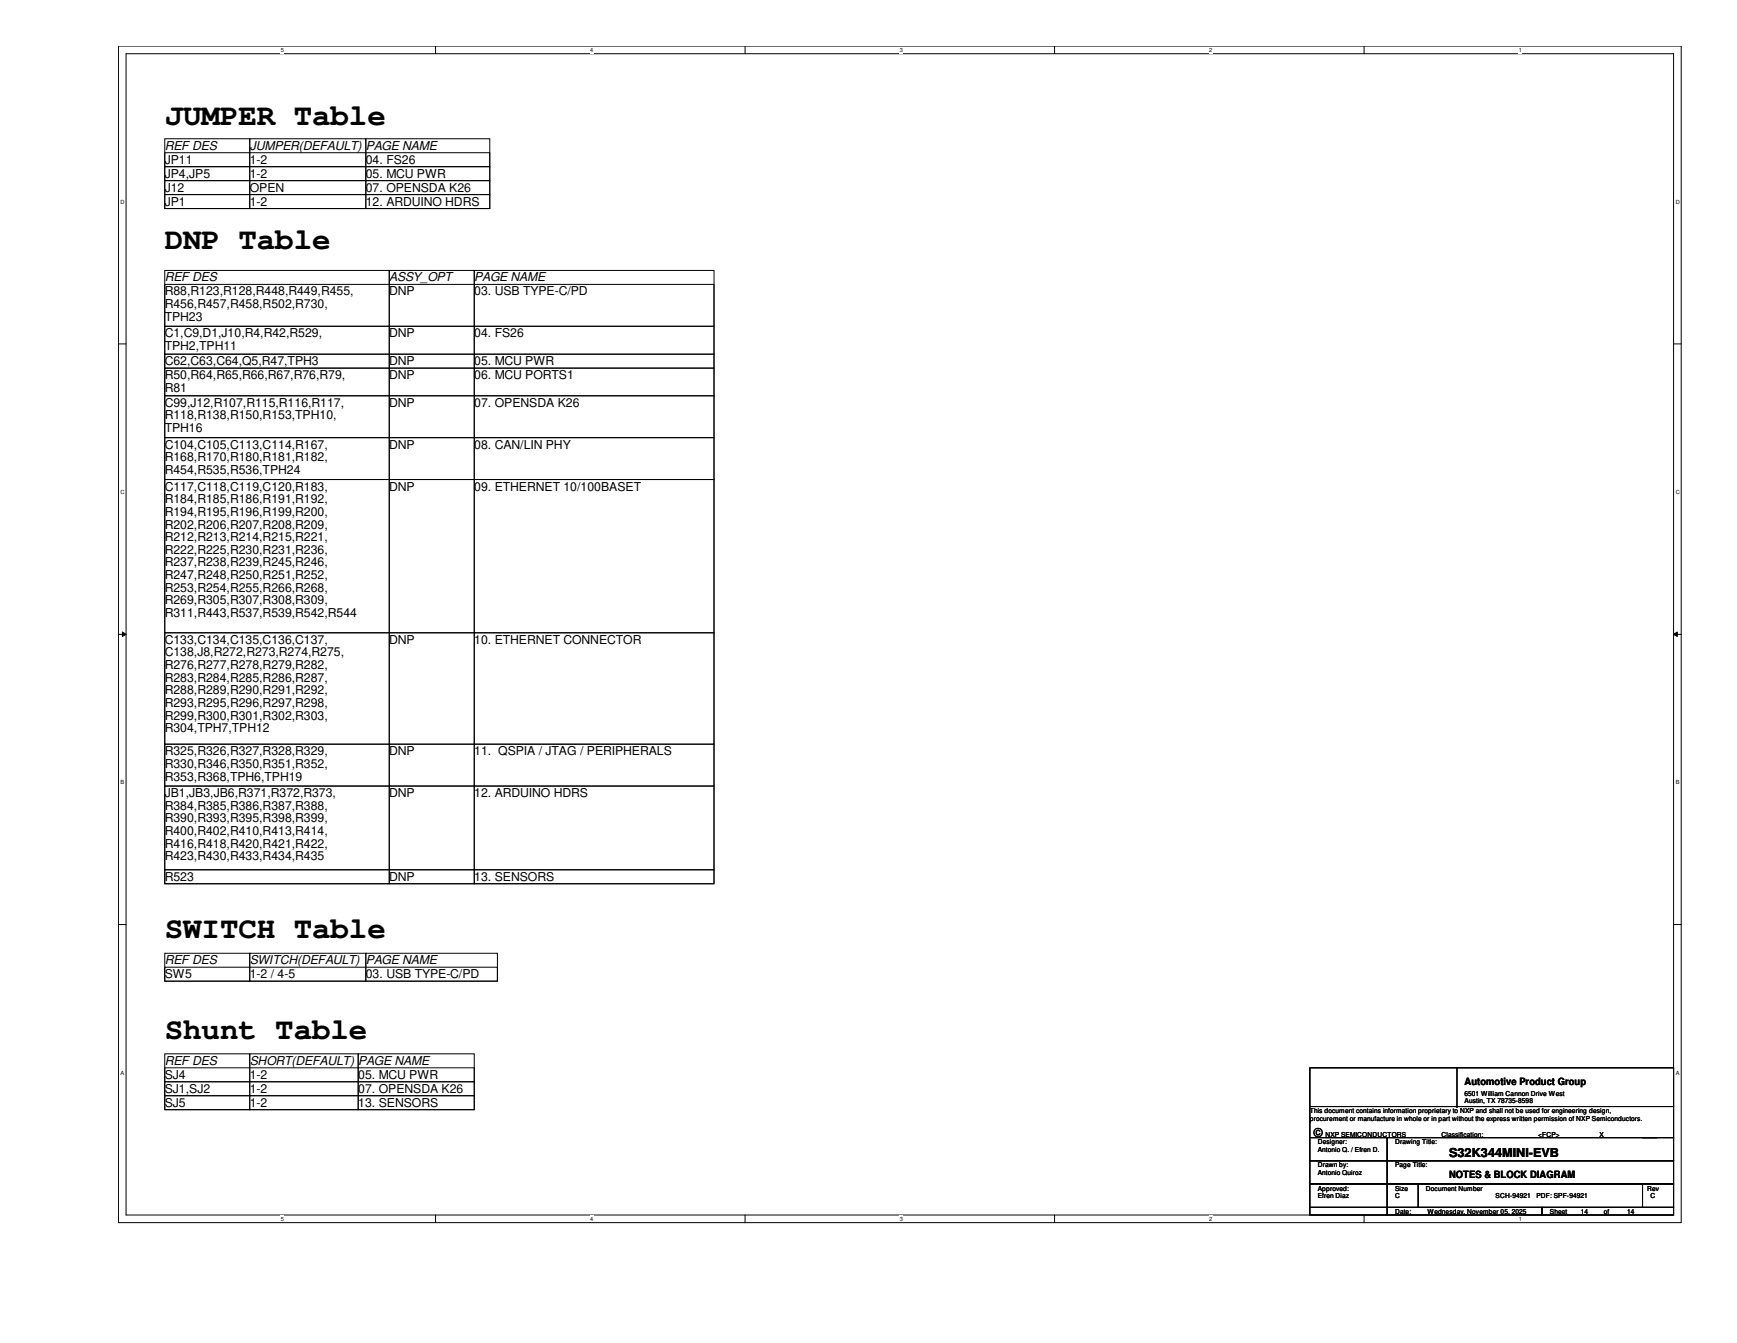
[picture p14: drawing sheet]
<svg xmlns="http://www.w3.org/2000/svg" width="279mm" height="216mm" viewBox="0 0 279 216" stroke-linecap="round" stroke-linejoin="round" font-family="sans-serif">
<defs><g id="words">
<g font-size="5">
<text x="26.5" y="20.1">JUMPER Table</text>
<text x="26.5" y="40">DNP Table</text>
<text x="26.5" y="150.7">SWITCH Table</text>
<text x="26.5" y="167">Shunt Table</text>
</g>
<g font-size="2">
<text x="26.5" y="24">REF DES</text>
<text x="26.5" y="26.3">JP11</text>
<text x="26.5" y="28.6">JP4,JP5</text>
<text x="40.2" y="24">JUMPER(DEFAULT) PAGE NAME</text>
<text x="40.2" y="26.3">1-2</text>
<text x="40.2" y="28.6">1-2</text>
<text x="58.8" y="26.3">04. FS26</text>
<text x="58.8" y="28.6">05. MCU PWR</text>
<text x="26.5" y="30.8">J12</text>
<text x="26.5" y="33.1">JP1</text>
<text x="40.2" y="33.1">1-2</text>
<text x="40.2" y="30.8">OPEN</text>
<text x="58.8" y="33.1">12. ARDUINO HDRS</text>
<text x="58.8" y="30.8">07. OPENSDA K26</text>
<text x="26.5" y="45.2">REF DES</text>
<text x="26.5" y="47.5">R88,R123,R128,R448,R449,R455,</text>
<text x="62.6" y="45.2">ASSY_OPT</text>
<text x="62.6" y="47.5">DNP</text>
<text x="76.3" y="45.2">PAGE NAME</text>
<text x="76.3" y="47.5">03. USB TYPE-C/PD</text>
<text x="26.5" y="49.5">R456,R457,R458,R502,R730,</text>
<text x="26.5" y="51.6">TPH23</text>
<text x="26.5" y="54.2">C1,C9,D1,J10,R4,R42,R529,</text>
<text x="26.5" y="56.3">TPH2,TPH11</text>
<text x="26.5" y="58.7">C62,C63,C64,Q5,R47,TPH3</text>
<text x="62.6" y="58.7">DNP</text>
<text x="62.6" y="54.2">DNP</text>
<text x="76.3" y="58.7">05. MCU PWR</text>
<text x="76.3" y="54.2">04. FS26</text>
<text x="26.5" y="61">R50,R64,R65,R66,R67,R76,R79,</text>
<text x="26.5" y="63">R81</text>
<text x="26.5" y="65.4">C99,J12,R107,R115,R116,R117,</text>
<text x="62.6" y="61">DNP</text>
<text x="62.6" y="65.4">DNP</text>
<text x="76.3" y="61">06. MCU PORTS1</text>
<text x="76.3" y="65.4">07. OPENSDA K26</text>
<text x="26.5" y="67.4">R118,R138,R150,R153,TPH10,</text>
<text x="26.5" y="69.5">TPH16</text>
<text x="26.5" y="72.1">C104,C105,C113,C114,R167,</text>
<text x="26.5" y="74.2">R168,R170,R180,R181,R182,</text>
<text x="26.5" y="76.2">R454,R535,R536,TPH24</text>
<text x="62.6" y="72.1">DNP</text>
<text x="76.3" y="72.1">08. CAN/LIN PHY</text>
<text x="26.5" y="78.9">C117,C118,C119,C120,R183,</text>
<text x="26.5" y="80.9">R184,R185,R186,R191,R192,</text>
<text x="26.5" y="82.9">R194,R195,R196,R199,R200,</text>
<text x="62.6" y="78.9">DNP</text>
<text x="76.3" y="78.9">09. ETHERNET 10/100BASET</text>
<text x="26.5" y="85">R202,R206,R207,R208,R209,</text>
<text x="26.5" y="87">R212,R213,R214,R215,R221,</text>
<text x="26.5" y="89">R222,R225,R230,R231,R236,</text>
<text x="26.5" y="91.1">R237,R238,R239,R245,R246,</text>
<text x="26.5" y="93.1">R247,R248,R250,R251,R252,</text>
<text x="26.5" y="95.1">R253,R254,R255,R266,R268,</text>
<text x="26.5" y="97.2">R269,R305,R307,R308,R309,</text>
<text x="26.5" y="99.2">R311,R443,R537,R539,R542,R544</text>
<text x="26.5" y="103.5">C133,C134,C135,C136,C137,</text>
<text x="26.5" y="105.5">C138,J8,R272,R273,R274,R275,</text>
<text x="26.5" y="107.6">R276,R277,R278,R279,R282,</text>
<text x="62.6" y="103.5">DNP</text>
<text x="76.3" y="103.5">10. ETHERNET CONNECTOR</text>
<text x="26.5" y="109.6">R283,R284,R285,R286,R287,</text>
<text x="26.5" y="111.6">R288,R289,R290,R291,R292,</text>
<text x="26.5" y="113.7">R293,R295,R296,R297,R298,</text>
<text x="26.5" y="115.7">R299,R300,R301,R302,R303,</text>
<text x="26.5" y="117.7">R304,TPH7,TPH12</text>
<text x="26.5" y="121.4">R325,R326,R327,R328,R329,</text>
<text x="26.5" y="123.4">R330,R346,R350,R351,R352,</text>
<text x="26.5" y="125.5">R353,R368,TPH6,TPH19</text>
<text x="62.6" y="121.4">DNP</text>
<text x="76.3" y="121.4">11. QSPIA / JTAG / PERIPHERALS</text>
<text x="26.5" y="128.1">JB1,JB3,JB6,R371,R372,R373,</text>
<text x="26.5" y="130.2">R384,R385,R386,R387,R388,</text>
<text x="62.6" y="128.1">DNP</text>
<text x="76.3" y="128.1">12. ARDUINO HDRS</text>
<text x="26.5" y="132.2">R390,R393,R395,R398,R399,</text>
<text x="26.5" y="134.2">R400,R402,R410,R413,R414,</text>
<text x="26.5" y="136.3">R416,R418,R420,R421,R422,</text>
<text x="26.5" y="138.3">R423,R430,R433,R434,R435</text>
<text x="26.5" y="141.6">R523</text>
<text x="62.6" y="141.6">DNP</text>
<text x="76.3" y="141.6">13. SENSORS</text>
<text x="26.5" y="155">REF DES</text>
<text x="40.2" y="155">SWITCH(DEFAULT) PAGE NAME</text>
<text x="26.5" y="157.3">SW5</text>
<text x="40.2" y="157.3">1-2 / 4-5</text>
<text x="58.8" y="157.3">03. USB TYPE-C/PD</text>
<text x="26.5" y="171.2">REF DES</text>
<text x="26.5" y="173.4">SJ4</text>
<text x="40.2" y="173.4">1-2</text>
<text x="40.2" y="171.2">SHORT(DEFAULT) PAGE NAME</text>
<text x="57.6" y="173.4">05. MCU PWR</text>
<text x="26.5" y="175.7">SJ1,SJ2</text>
<text x="26.5" y="177.9">SJ5</text>
<text x="40.2" y="177.9">1-2</text>
<text x="40.2" y="175.7">1-2</text>
<text x="57.6" y="175.7">07. OPENSDA K26</text>
<text x="57.6" y="177.9">13. SENSORS</text>
<text x="211.3" y="182.8">©</text>
<text x="233.1" y="186">S32K344MINI-EVB</text>
</g>
<g font-size="1.6">
<text x="235.6" y="174.5">Automotive Product Group</text>
<text x="233.1" y="189.4">NOTES &amp; BLOCK DIAGRAM</text>
</g>
<g font-size="1.1">
<text x="210.7" y="178.9">This document contains information proprietary to NXP and shall not be used for engineering design,</text>
<text x="235.6" y="176.2">6501 William Cannon Drive West</text>
<text x="235.6" y="177.4">Austin, TX 78735-8598</text>
<text x="210.7" y="180.2">procurement or manufacture in whole or in part without the express written permission of NXP Semiconductors.</text>
<text x="212" y="183.9">Designer:</text>
<text x="212" y="185.2">Antonio Q. / Efren D.</text>
<text x="213.2" y="182.7">NXP SEMICONDUCTORS</text>
<text x="224.4" y="183.9">Drawing Title:</text>
<text x="231.9" y="182.7">Classification:</text>
<text x="247.4" y="182.7">&lt;FCP&gt;</text>
<text x="257.3" y="182.7">X</text>
<text x="264.2" y="182.7">____</text>
<text x="212" y="187.7">Drawn by:</text>
<text x="212" y="191.4">Approved:</text>
<text x="212" y="188.9">Antonio Quiroz</text>
<text x="224.4" y="187.7">Page Title:</text>
<text x="224.4" y="191.4">Size</text>
<text x="229.4" y="191.4">Document Number</text>
<text x="265" y="191.4">Rev</text>
<text x="212" y="192.7">Efren Diaz</text>
<text x="224.4" y="195.2">Date:</text>
<text x="224.4" y="192.7">C</text>
<text x="229.6" y="195.2">Wednesday, November 05, 2025</text>
<text x="240.6" y="192.7">SCH-94921</text>
<text x="247.1" y="192.7">PDF: SPF-94921</text>
<text x="249.3" y="195.2">Sheet</text>
<text x="254.3" y="195.2">14</text>
<text x="258" y="195.2">of</text>
<text x="261.7" y="195.2">14</text>
<text x="265.5" y="192.7">C</text>
</g>
<g font-size=".9">
<text x="45.2" y="8.3">5</text>
<text x="95" y="8.3">4</text>
<text x="144.7" y="8.3">3</text>
<text x="194.5" y="8.3">2</text>
<text x="244.3" y="8.3">1</text>
<text x="19.4" y="32.8">D</text>
<text x="269.5" y="32.8">D</text>
<text x="19.4" y="79.4">C</text>
<text x="269.5" y="79.4">C</text>
<text x="19.4" y="126.1">B</text>
<text x="269.5" y="126.1">B</text>
<text x="19.4" y="172.8">A</text>
<text x="269.5" y="172.8">A</text>
<text x="45.2" y="196.3">5</text>
<text x="95" y="196.3">4</text>
<text x="144.7" y="196.3">3</text>
<text x="194.5" y="196.3">2</text>
<text x="244.3" y="196.3">1</text>
</g>
</g></defs>
<path d="M19.1 7.4h251.3v189.2h-251.3zM20.3 8.6h248.9v186.7h-248.9z" fill="none" stroke="#000" stroke-width=".16"/>
<g fill="#fff">
<path d="M45.2 7.5h.5v1.1h-.5z"/>
<path d="M45.2 195.5h.5v1h-.5z"/>
</g>
<path d="M70.1 7.4v1.2M70.1 195.3v1.3" fill="none" stroke="#000" stroke-width=".16"/>
<g fill="#fff">
<path d="M95 7.5h.5v1.1h-.5z"/>
<path d="M95 195.5h.5v1h-.5z"/>
</g>
<path d="M119.8 7.4v1.2M119.8 195.3v1.3" fill="none" stroke="#000" stroke-width=".16"/>
<g fill="#fff">
<path d="M144.7 7.5h.5v1.1h-.5z"/>
<path d="M144.7 195.5h.5v1h-.5z"/>
</g>
<path d="M169.6 7.4v1.2M169.6 195.3v1.3" fill="none" stroke="#000" stroke-width=".16"/>
<g fill="#fff">
<path d="M194.5 7.5h.5v1.1h-.5z"/>
<path d="M194.5 195.5h.5v1h-.5z"/>
</g>
<path d="M219.4 7.4v1.2M219.4 195.3v1.3" fill="none" stroke="#000" stroke-width=".16"/>
<g fill="#fff">
<path d="M244.3 7.5h.5v1.1h-.5z"/>
<path d="M244.3 195.5h.5v1h-.5z"/>
<path d="M19.4 32h.6v1h-.6z"/>
<path d="M269.5 32h.7v1h-.7z"/>
<path d="M19.4 78.6h.6v1h-.6z"/>
<path d="M269.5 78.6h.7v1h-.7z"/>
</g>
<path d="M19.1 55.3h1.2M269.2 55.3h1.2" fill="none" stroke="#000" stroke-width=".16"/>
<g fill="#fff">
<path d="M19.4 125.3h.6v1h-.6z"/>
<path d="M269.5 125.3h.6v1h-.6z"/>
</g>
<path d="M19.1 102h1.2M19.7 101.6l.6 .4-.6 .3zM269.2 102l.6-.4v.7zM269.2 102h1.2" fill="none" stroke="#000" stroke-width=".16"/>
<path d="M19.7 101.6l.6 .4-.6 .3zM269.2 102l.6-.4v.7z" fill="#000"/>
<g fill="#fff">
<path d="M19.4 172h.5v1h-.5z"/>
<path d="M269.5 172h.6v1h-.6z"/>
</g>
<g fill="none" stroke="#000" stroke-width=".16">
<path d="M26.5 24.6h52.3v2.2h-52.3zM26.5 26.8h52.3v2.2h-52.3zM26.5 29h52.3v2.3h-52.3zM26.5 31.3h52.3v2.2h-52.3zM26.5 22.3h13.7v11.2h-13.7zM40.2 22.3h18.6v11.2h-18.6zM58.8 22.3h20v11.2h-20zM26.5 45.7h88.4v6.8h-88.4zM26.5 52.5h88.4v4.4h-88.4zM26.5 56.9h88.4v2.3h-88.4zM26.5 59.2h88.4v4.4h-88.4zM26.5 43.5h36.1v98.6h-36.1z"/>
<path d="M62.6 43.5h13.7v98.6h-13.7zM76.3 43.5h38.6v98.6h-38.6zM26.5 63.6h88.4v6.8h-88.4zM26.5 70.4h88.4v6.7h-88.4zM26.5 77.1h88.4v24.6h-88.4zM26.5 101.7h88.4v17.9h-88.4zM26.5 119.6h88.4v6.8h-88.4zM26.5 126.4h88.4v13.4h-88.4zM26.5 139.8h88.4v2.3h-88.4zM19.1 148.6h1.2M26.5 155.5h53.5v2.2h-53.5zM26.5 153.2h13.7v4.5h-13.7z"/>
<path d="M40.2 153.2h18.6v4.5h-18.6zM58.8 153.2h21.2v4.5h-21.2zM269.2 148.6h1.2M26.5 171.7h49.8v2.2h-49.8zM26.5 173.9h49.8v2.2h-49.8zM26.5 176.1h49.8v2.3h-49.8zM26.5 169.4h13.7v9h-13.7zM40.2 169.4h17.4v9h-17.4zM57.6 169.4h18.7v9h-18.7zM210.7 177.9h58.5v5h-58.5zM210.7 171.7h58.5v6.2h-58.5zM234.4 177.9h.1"/>
<path d="M234.4 171.7v6.2M210.7 182.9h12.4v3.7h-12.4zM210.7 186.6h12.4v3.7h-12.4zM210.7 190.3h12.4v3.8h-12.4zM210.7 194.1h12.4v1.2h-12.4zM223.1 182.9h46.1v3.7h-46.1zM223.1 186.6h46.1v3.7h-46.1zM223.1 190.3h5v3.8h-5zM223.1 194.1h24.9v1.2h-24.9zM228.1 190.3h36.1v3.8h-36.1zM248 194.1h21.2v1.2h-21.2zM264.2 190.3h5v3.8h-5z"/>
</g>
<use href="#words"/>
</svg>
